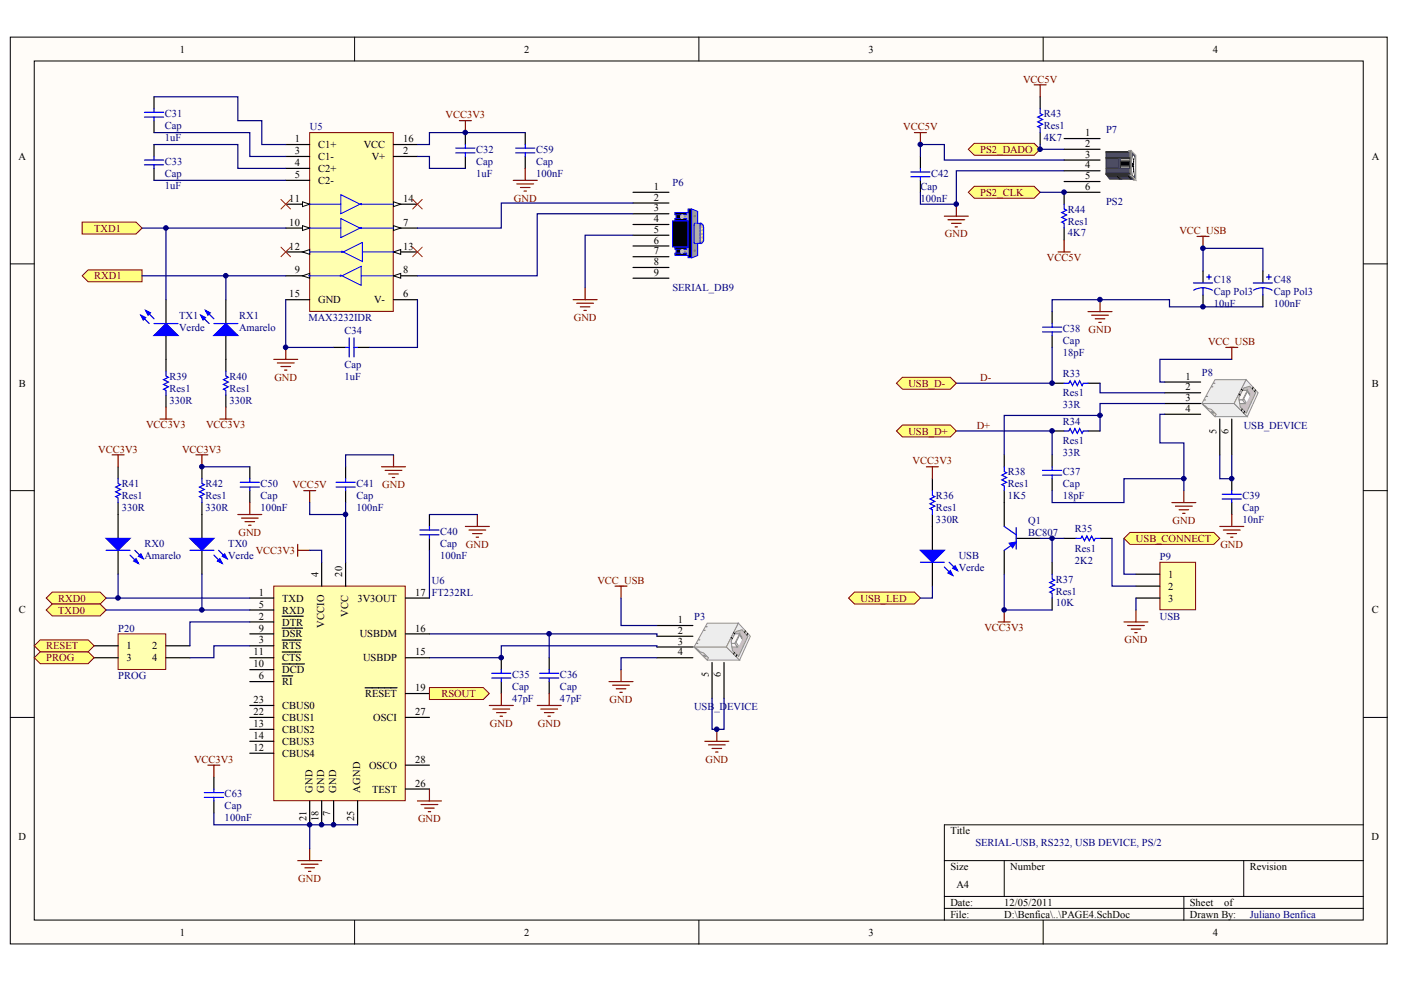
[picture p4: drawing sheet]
<svg xmlns="http://www.w3.org/2000/svg" width="287mm" height="202mm" viewBox="0 0 287 202" stroke-linecap="round" stroke-linejoin="round" font-family="sans-serif">
<defs><g id="words">
<g font-size="2.2">
<text x="36.8" y="10.8">1</text>
<text x="107.3" y="10.8">2</text>
<text x="177.8" y="10.8">3</text>
<text x="248.3" y="10.8">4</text>
<text x="60.3" y="29.1">1</text>
<text x="82.5" y="29.1">16</text>
<text x="222.1" y="27.9">1</text>
<text x="3.8" y="32.7">A</text>
<text x="60.3" y="34">4</text>
<text x="60.3" y="31.6">3</text>
<text x="65.1" y="30.3">C1+</text>
<text x="65.1" y="35.2">C2+</text>
<text x="65.1" y="32.8">C1-</text>
<text x="74.5" y="30.3">VCC</text>
<text x="76.1" y="32.8">V+</text>
<text x="82.5" y="31.6">2</text>
<text x="222.1" y="30.1">2</text>
<text x="222.1" y="32.3">3</text>
<text x="222.1" y="34.5">4</text>
<text x="280.8" y="32.7">A</text>
<text x="59.2" y="41.3">11</text>
<text x="60.3" y="36.5">5</text>
<text x="65.1" y="37.7">C2-</text>
<text x="82.5" y="41.3">14</text>
<text x="133.9" y="38.9">1</text>
<text x="133.9" y="41.1">2</text>
<text x="222.1" y="36.7">5</text>
<text x="222.1" y="38.9">6</text>
<text x="59.2" y="46.2">10</text>
<text x="82.5" y="46.2">7</text>
<text x="133.9" y="43.3">3</text>
<text x="133.9" y="45.5">4</text>
<text x="133.9" y="47.7">5</text>
<text x="59.2" y="51.1">12</text>
<text x="82.5" y="51.1">13</text>
<text x="133.9" y="49.9">6</text>
<text x="133.9" y="52.1">7</text>
<text x="60.3" y="56">9</text>
<text x="82.5" y="56">8</text>
<text x="133.9" y="54.3">8</text>
<text x="133.9" y="56.5">9</text>
<text x="59.2" y="60.9">15</text>
<text x="65.1" y="62.1">GND</text>
<text x="76.6" y="62.1">V-</text>
<text x="82.5" y="60.9">6</text>
<text x="242.7" y="77.8">1</text>
<text x="3.9" y="79.2">B</text>
<text x="242.7" y="80">2</text>
<text x="242.7" y="82.2">3</text>
<text x="280.9" y="79.2">B</text>
<text x="242.7" y="84.4">4</text>
<text x="239.2" y="118.3">1</text>
<text x="3.9" y="125.6">C</text>
<text x="53" y="124.5">5</text>
<text x="53" y="122">1</text>
<text x="57.8" y="125.7">RXD</text>
<text x="57.8" y="123.2">TXD</text>
<text x="73.2" y="123.2">3V3OUT</text>
<text x="85" y="122">17</text>
<text x="239.2" y="120.8">2</text>
<text x="239.2" y="123.2">3</text>
<text x="280.9" y="125.6">C</text>
<text x="53" y="129.3">9</text>
<text x="53" y="126.9">2</text>
<text x="53" y="131.8">3</text>
<text x="57.8" y="130.6">DSR</text>
<text x="57.8" y="128.1">DTR</text>
<text x="73.6" y="130.6">USBDM</text>
<text x="85" y="129.3">16</text>
<text x="138.8" y="127.6">1</text>
<text x="138.8" y="129.8">2</text>
<text x="25.9" y="133">1</text>
<text x="25.9" y="135.5">3</text>
<text x="31.2" y="133">2</text>
<text x="31.2" y="135.5">4</text>
<text x="51.9" y="136.7">10</text>
<text x="51.9" y="134.2">11</text>
<text x="57.8" y="137.9">DCD</text>
<text x="57.8" y="135.5">CTS</text>
<text x="57.8" y="133">RTS</text>
<text x="74.3" y="135.5">USBDP</text>
<text x="85" y="134.2">15</text>
<text x="138.8" y="132">3</text>
<text x="138.8" y="134.2">4</text>
<text x="53" y="139.1">6</text>
<text x="57.8" y="140.3">RI</text>
<text x="74.7" y="142.8">RESET</text>
<text x="85" y="141.6">19</text>
<text x="51.9" y="148.9">13</text>
<text x="51.9" y="146.5">22</text>
<text x="51.9" y="144">23</text>
<text x="57.8" y="147.7">CBUS1</text>
<text x="57.8" y="145.2">CBUS0</text>
<text x="76.4" y="147.7">OSCI</text>
<text x="85" y="146.5">27</text>
<text x="51.9" y="153.8">12</text>
<text x="51.9" y="151.3">14</text>
<text x="57.8" y="155">CBUS4</text>
<text x="57.8" y="150.1">CBUS2</text>
<text x="57.8" y="152.6">CBUS3</text>
<text x="75.6" y="157.5">OSCO</text>
<text x="85" y="161.1">26</text>
<text x="85" y="156.2">28</text>
<text x="76.2" y="162.3">TEST</text>
<text x="3.8" y="172.1">D</text>
<text x="194.6" y="170.8">Title</text>
<text x="280.8" y="172.1">D</text>
<text x="194.6" y="178.2">Size</text>
<text x="206.8" y="178.2">Number</text>
<text x="255.8" y="178.2">Revision</text>
<text x="194.6" y="185.5">Date:</text>
<text x="195.8" y="181.8">A4</text>
<text x="205.6" y="185.5">12/05/2011</text>
<text x="243.6" y="185.5">Sheet</text>
<text x="250.6" y="185.5">of</text>
<text x="36.8" y="191.6">1</text>
<text x="107.3" y="191.6">2</text>
<text x="177.8" y="191.6">3</text>
<text x="194.6" y="188">File:</text>
<text x="205.6" y="188">D:\Benfica\..\PAGE4.SchDoc</text>
<text x="243.6" y="188">Drawn By:</text>
<text x="248.3" y="191.6">4</text>
</g>
<g font-size="2.2" fill="#800000">
<text x="209.4" y="16.9">VCC5V</text>
<text x="91.2" y="24.2">VCC3V3</text>
<text x="184.9" y="26.7">VCC5V</text>
<text x="200.7" y="31.3">PS2_DADO</text>
<text x="105.2" y="41.3">GND</text>
<text x="200.7" y="40.1">PS2_CLK</text>
<text x="19.3" y="47.5">TXD1</text>
<text x="241.4" y="47.9">VCC_USB</text>
<text x="193.4" y="48.6">GND</text>
<text x="214.3" y="53.5">VCC5V</text>
<text x="19.3" y="57.2">RXD1</text>
<text x="117.5" y="65.7">GND</text>
<text x="222.9" y="68.2">GND</text>
<text x="247.3" y="70.7">VCC_USB</text>
<text x="56.2" y="78">GND</text>
<text x="186" y="79.2">USB_D-</text>
<text x="200.7" y="78">D-</text>
<text x="29.9" y="87.7">VCC3V3</text>
<text x="42.2" y="87.7">VCC3V3</text>
<text x="186" y="89">USB_D+</text>
<text x="199.9" y="87.8">D+</text>
<text x="20.1" y="92.7">VCC3V3</text>
<text x="37.3" y="92.7">VCC3V3</text>
<text x="186.8" y="95.1">VCC3V3</text>
<text x="59.9" y="100">VCC5V</text>
<text x="78.2" y="100">GND</text>
<text x="240" y="107.3">GND</text>
<text x="48.8" y="109.7">GND</text>
<text x="52.3" y="113.5">VCC3V3</text>
<text x="95.4" y="112.2">GND</text>
<text x="232.6" y="111">USB_CONNECT</text>
<text x="249.8" y="112.2">GND</text>
<text x="122.3" y="119.6">VCC_USB</text>
<text x="11.9" y="123.2">RXD0</text>
<text x="11.9" y="125.7">TXD0</text>
<text x="176.2" y="123.2">USB_LED</text>
<text x="201.5" y="129.3">VCC3V3</text>
<text x="230.2" y="131.7">GND</text>
<text x="9.5" y="135.5">PROG</text>
<text x="9.5" y="133">RESET</text>
<text x="90.4" y="142.8">RSOUT</text>
<text x="124.8" y="144">GND</text>
<text x="100.3" y="148.8">GND</text>
<text x="110.1" y="148.8">GND</text>
<text x="39.7" y="156.2">VCC3V3</text>
<text x="144.4" y="156.2">GND</text>
<text x="85.6" y="168.4">GND</text>
<text x="61.1" y="180.6">GND</text>
</g>
<g font-size="2.2" fill="#000080">
<text x="33.7" y="24">C31</text>
<text x="213.7" y="24">R43</text>
<text x="33.7" y="28.9">1uF</text>
<text x="33.7" y="26.4">Cap</text>
<text x="63.4" y="26.7">U5</text>
<text x="213.7" y="28.9">4K7</text>
<text x="213.7" y="26.4">Res1</text>
<text x="226.4" y="27.2">P7</text>
<text x="33.7" y="33.8">C33</text>
<text x="97.5" y="31.3">C32</text>
<text x="97.5" y="33.8">Cap</text>
<text x="109.7" y="31.3">C59</text>
<text x="109.7" y="33.8">Cap</text>
<text x="33.7" y="38.7">1uF</text>
<text x="33.7" y="36.2">Cap</text>
<text x="97.5" y="36.2">1uF</text>
<text x="109.7" y="36.2">100nF</text>
<text x="137.7" y="38.2">P6</text>
<text x="188.4" y="41.3">100nF</text>
<text x="188.4" y="38.9">Cap</text>
<text x="190.6" y="36.2">C42</text>
<text x="218.6" y="43.5">R44</text>
<text x="218.6" y="46">Res1</text>
<text x="226.4" y="42.1">PS2</text>
<text x="218.6" y="48.4">4K7</text>
<text x="137.7" y="59.7">SERIAL_DB9</text>
<text x="248.5" y="58">C18</text>
<text x="260.7" y="58">C48</text>
<text x="36.7" y="65.3">TX1</text>
<text x="48.9" y="65.3">RX1</text>
<text x="63.2" y="65.8">MAX3232IDR</text>
<text x="248.5" y="62.9">10uF</text>
<text x="248.5" y="60.4">Cap Pol3</text>
<text x="260.7" y="62.9">100nF</text>
<text x="260.7" y="60.4">Cap Pol3</text>
<text x="36.7" y="67.7">Verde</text>
<text x="48.9" y="67.7">Amarelo</text>
<text x="70.5" y="68.5">C34</text>
<text x="217.6" y="68">C38</text>
<text x="217.6" y="70.4">Cap</text>
<text x="34.7" y="77.8">R39</text>
<text x="47" y="77.8">R40</text>
<text x="70.5" y="77.8">1uF</text>
<text x="70.5" y="75.3">Cap</text>
<text x="217.6" y="77.3">R33</text>
<text x="217.6" y="72.9">18pF</text>
<text x="246" y="77">P8</text>
<text x="34.7" y="82.7">330R</text>
<text x="34.7" y="80.2">Res1</text>
<text x="47" y="82.7">330R</text>
<text x="47" y="80.2">Res1</text>
<text x="217.6" y="83.6">33R</text>
<text x="217.6" y="81.2">Res1</text>
<text x="217.6" y="87.1">R34</text>
<text x="254.6" y="87.8">USB_DEVICE</text>
<text x="217.6" y="93.4">33R</text>
<text x="217.6" y="91">Res1</text>
<text x="24.9" y="99.8">R41</text>
<text x="42.1" y="99.8">R42</text>
<text x="53.3" y="99.8">C50</text>
<text x="73" y="99.8">C41</text>
<text x="206.3" y="97.3">R38</text>
<text x="206.3" y="99.8">Res1</text>
<text x="217.6" y="97.3">C37</text>
<text x="217.6" y="99.8">Cap</text>
<text x="24.9" y="104.7">330R</text>
<text x="24.9" y="102.2">Res1</text>
<text x="42.1" y="104.7">330R</text>
<text x="42.1" y="102.2">Res1</text>
<text x="53.3" y="104.7">100nF</text>
<text x="53.3" y="102.2">Cap</text>
<text x="73" y="104.7">100nF</text>
<text x="73" y="102.2">Cap</text>
<text x="191.6" y="107.1">330R</text>
<text x="191.6" y="102.2">R36</text>
<text x="191.6" y="104.7">Res1</text>
<text x="206.3" y="102.2">1K5</text>
<text x="210.5" y="107.3">Q1</text>
<text x="217.6" y="102.2">18pF</text>
<text x="254.4" y="107.1">10nF</text>
<text x="254.4" y="102.2">C39</text>
<text x="254.4" y="104.7">Cap</text>
<text x="29.6" y="112">RX0</text>
<text x="46.7" y="112">TX0</text>
<text x="90.1" y="109.5">C40</text>
<text x="90.1" y="112">Cap</text>
<text x="210.5" y="109.8">BC807</text>
<text x="220" y="109.1">R35</text>
<text x="220" y="113">Res1</text>
<text x="29.6" y="114.4">Amarelo</text>
<text x="46.7" y="114.4">Verde</text>
<text x="88.4" y="119.6">U6</text>
<text x="90.1" y="114.4">100nF</text>
<text x="196.3" y="114.4">USB</text>
<text x="196.3" y="116.9">Verde</text>
<text x="216.1" y="119.3">R37</text>
<text x="220" y="115.4">2K2</text>
<text x="237.5" y="114.7">P9</text>
<text x="88.4" y="122">FT232RL</text>
<text x="216.1" y="124.2">10K</text>
<text x="216.1" y="121.8">Res1</text>
<text x="24.2" y="129.3">P20</text>
<text x="142.1" y="126.9">P3</text>
<text x="237.5" y="126.9">USB</text>
<text x="24.2" y="139.1">PROG</text>
<text x="104.8" y="143.8">47pF</text>
<text x="104.8" y="138.9">C35</text>
<text x="104.8" y="141.3">Cap</text>
<text x="114.6" y="143.8">47pF</text>
<text x="114.6" y="138.9">C36</text>
<text x="114.6" y="141.3">Cap</text>
<text x="142.1" y="145.5">USB_DEVICE</text>
<text x="46" y="163.3">C63</text>
<text x="46" y="165.8">Cap</text>
<text x="46" y="168.2">100nF</text>
<text x="199.7" y="173.3">SERIAL-USB, RS232, USB DEVICE, PS/2</text>
<text x="255.8" y="188">Juliano Benfica</text>
</g>
<g font-size="2.1">
<text x="249" y="88.9" transform="rotate(-90 249 88.9)">5</text>
<text x="251.5" y="88.9" transform="rotate(-90 251.5 88.9)">6</text>
<text x="65.2" y="118.1" transform="rotate(-90 65.2 118.1)">4</text>
<text x="70.1" y="118.1" transform="rotate(-90 70.1 118.1)">20</text>
<text x="66.4" y="128.6" transform="rotate(-90 66.4 128.6)">VCCIO</text>
<text x="71.3" y="126.3" transform="rotate(-90 71.3 126.3)">VCC</text>
<text x="145.1" y="138.7" transform="rotate(-90 145.1 138.7)">5</text>
<text x="147.5" y="138.7" transform="rotate(-90 147.5 138.7)">6</text>
<text x="63.9" y="162.3" transform="rotate(-90 63.9 162.3)">GND</text>
<text x="66.4" y="162.3" transform="rotate(-90 66.4 162.3)">GND</text>
<text x="67.6" y="167.1" transform="rotate(-90 67.6 167.1)">7</text>
<text x="68.8" y="162.3" transform="rotate(-90 68.8 162.3)">GND</text>
<text x="73.8" y="162.3" transform="rotate(-90 73.8 162.3)">AGND</text>
<text x="62.7" y="168.2" transform="rotate(-90 62.7 168.2)">21</text>
<text x="65.2" y="168.2" transform="rotate(-90 65.2 168.2)">18</text>
<text x="72.5" y="168.2" transform="rotate(-90 72.5 168.2)">25</text>
</g>
</g></defs>
<g fill="#fffcf8" stroke="#000" stroke-width=".2">
<path d="M2.1 7.6h281.9v185.7h-281.9z"/>
<path d="M7 12.5h272.1v175.9h-272.1z"/>
</g>
<g fill="none" stroke="#000" stroke-width=".2">
<path d="M72.6 7.6v4.9M143.1 7.6v4.9M213.6 7.6v4.9M2.1 54h4.9M279.1 54h4.9M2.1 100.5h4.9M279.1 100.5h4.9M2.1 146.9h4.9M279.1 146.9h4.9M193.3 176.3h85.8M205.6 176.3v7.3M254.6 176.3v7.3"/>
<path d="M279.1 168.9h-85.8v19.6M72.6 188.5v4.9M143.1 188.5v4.9M193.3 183.6h85.8M193.3 186h85.8M213.6 188.5v4.9M242.4 183.6v4.9"/>
</g>
<path d="M63.4 27.2h17.1v36.6h-17.1z" fill="#ffffb0" stroke="#800000" stroke-width=".2"/>
<path d="M80.6 51.6h4.9" fill="none" stroke="#000" stroke-width=".25"/>
<path d="M80.6 51.6l1.4-.5v1z" fill="#fffcf8" stroke="#000" stroke-width=".2"/>
<path d="M58.5 46.7h4.9" fill="none" stroke="#000" stroke-width=".25"/>
<path d="M61.9 46.2l1.5 .5-1.5 .5z" fill="#fffcf8" stroke="#000" stroke-width=".2"/>
<path d="M58.5 41.8h4.9" fill="none" stroke="#000" stroke-width=".25"/>
<path d="M61.9 41.3l1.5 .5-1.5 .5z" fill="#fffcf8" stroke="#000" stroke-width=".2"/>
<path d="M80.6 56.5h4.9" fill="none" stroke="#000" stroke-width=".25"/>
<path d="M80.6 56.5l1.4-.5v1z" fill="#fffcf8" stroke="#000" stroke-width=".2"/>
<path d="M58.5 51.6h4.9" fill="none" stroke="#000" stroke-width=".25"/>
<path d="M61.9 51.6l1.5-.5v1z" fill="#fffcf8" stroke="#000" stroke-width=".2"/>
<path d="M58.5 56.5h4.9" fill="none" stroke="#000" stroke-width=".25"/>
<path d="M61.9 56.5l1.5-.5v1z" fill="#fffcf8" stroke="#000" stroke-width=".2"/>
<path d="M80.6 41.8h4.9" fill="none" stroke="#000" stroke-width=".25"/>
<path d="M80.6 41.3l1.4 .5-1.4 .5z" fill="#fffcf8" stroke="#000" stroke-width=".2"/>
<path d="M80.6 46.7h4.9" fill="none" stroke="#000" stroke-width=".25"/>
<path d="M80.6 46.2l1.4 .5-1.4 .5z" fill="#fffcf8" stroke="#000" stroke-width=".2"/>
<g fill="none" stroke="#000" stroke-width=".25">
<path d="M31.5 19.8v2.5M31.5 24.7v2.5M31.5 29.6v2.4M31.5 34.5v2.4M58.5 29.6h4.9M58.5 34.5h4.9M58.5 32h4.9M58.5 36.9h4.9M80.6 29.6h4.9M80.6 32h4.9M95.3 27.2v2.4M95.3 32v2.5"/>
<path d="M58.5 61.4h4.9M68.3 71.2h2.5M73.2 71.2h2.5M80.6 61.4h4.9"/>
</g>
<g fill="none" stroke="#00f" stroke-width=".2">
<path d="M69.8 39.9l3.9 1.9-3.9 2zM63.2 56.5h6.3M63.4 51.6h6.4M63.4 41.8h6.4M63.4 46.7h6.4M69.8 44.8l3.9 1.9-3.9 2zM70 56.5l3.9-2v3.9zM70.3 51.6l3.9-2v4zM73.9 56.5h6.4M74.2 51.6h6.4M74.2 41.8h6.4M74.2 46.7h6.4"/>
<circle cx="69.7" cy="56.5" r=".12"/>
<circle cx="70" cy="51.6" r=".12"/>
<circle cx="73.9" cy="46.7" r=".12"/>
<circle cx="73.9" cy="41.8" r=".12"/>
</g>
<g fill="none" stroke="#00f" stroke-width=".25">
<path d="M29.6 23h3.9M29.6 24h3.9M29.6 32.8h3.9M29.6 33.8h3.9M31.5 22.3v.7M31.5 24v.7M31.5 32v.8M31.5 33.8v.7M93.3 30.3h3.9M93.3 31.3h3.9M95.3 29.6v.7M95.3 31.3v.7"/>
<path d="M70.8 71.2h.7M71.5 69.2v3.9M72.5 69.2v3.9M72.5 71.2h.7"/>
</g>
<path d="M31.5 19.8h17.2v4.9h4.9v4.9h4.9M31.5 29.6h17.2v4.9h9.8M31.5 27.2h19.6v4.8h7.4M31.5 36.9h27M85.5 32h2.4v2.5h7.4M58.5 61.4v9.8h9.8M85.5 61.4v9.8h-9.8" fill="none" stroke="#000080" stroke-width=".25"/>
<path d="M16.8 45.5h11.1l1.2 1.2-1.2 1.2h-11.1z" fill-rule="evenodd" fill="#ffff80" stroke="#800000" stroke-width=".2"/>
<path d="M94 24.7h2.5M95.3 24.7v2.5M56 73.6h4.9M56.8 74.3h3.4M57.5 75.1h2M58.3 75.8h.4M58.5 71.2v2.4" fill="none" stroke="#800000" stroke-width=".25"/>
<path d="M16.8 56.5l1.2-1.2h11.1v2.4h-11.1z" fill-rule="evenodd" fill="#ffff80" stroke="#800000" stroke-width=".2"/>
<g fill="none" stroke="#800000" stroke-width=".25">
<path d="M124.7 139.6h4.9M125.9 120h2.5M127.1 120v2.5M127.1 137.2v2.4M100.2 144.5h4.9M100.9 145.2h3.4M101.6 146h2M102.4 146.7h.5M102.6 142v2.5M110 144.5h4.9M110.7 145.2h3.4M111.4 146h2"/>
<path d="M112.2 146.7h.5M112.4 142v2.5M125.4 140.3h3.5M126.2 141.1h1.9M126.9 141.8h.5"/>
</g>
<path d="M102.6 134.7v2.5M102.6 139.6v2.4M112.4 134.7v2.5M112.4 139.6v2.4" fill="none" stroke="#000" stroke-width=".25"/>
<path d="M100.7 137.9h3.9M100.7 138.9h3.9M102.6 137.2v.7M102.6 138.9v.7M110.5 137.9h3.9M110.5 138.9h3.9M112.4 137.2v.7M112.4 138.9v.7" fill="none" stroke="#00f" stroke-width=".25"/>
<path d="M226.4 31.1h5.1v1.1h-5.1z" fill="#4d4d5c" stroke="#323543" stroke-width=".2"/>
<path d="M226.4 31.1h4.9v.2h-4.9z" fill="#000" stroke="#323543" stroke-width=".2"/>
<path d="M229.4 32.3h1.9v.7h-1.9z" fill="#c0c0c0" stroke="#323543" stroke-width=".2"/>
<path d="M226.4 34.5h5.1v1.2h-5.1z" fill="#4d4d5c" stroke="#323543" stroke-width=".2"/>
<path d="M231.6 30.8l1 1v5.1l-1-.9z" fill-rule="evenodd" fill="#4d4d5c" stroke="#beb5b2" stroke-width=".2"/>
<path d="M232 32a8.6 8.6 0 0 1 0 3.9 8.6 8.6 0 0 1 0-3.9z" fill="#4d4d5c" stroke="#000" stroke-width=".2"/>
<path d="M226.4 35.7h4.7l1 1h-4.9z" fill-rule="evenodd" fill="#4d4d5c" stroke="#323543" stroke-width=".2"/>
<path d="M231.1 30.8h.5v5.2h-.5v-.3h.2v-4.6h-.2z" fill-rule="evenodd" fill="#323543" stroke="#918e92" stroke-width=".2"/>
<path d="M231.8 33.3l.2-1.2a7.1 7.1 0 0 1 0 3.8l-.2-1.6" fill="none" stroke="#fff" stroke-width=".2"/>
<path d="M232.1 32.5v.3M232.1 33v.3M232.1 33.5v.3M232.1 34v.2M232.1 34.5v.2M232.1 35v.2" fill="none" stroke="#000" stroke-width=".2"/>
<path d="M226.4 32.3h2.7v2.1h-2.7z" fill="#4d4d5c" stroke="#323543" stroke-width=".2"/>
<path d="M226.4 32.3h4.9v.2h-4.9z" fill="#000" stroke="#323543" stroke-width=".2"/>
<path d="M229.1 32.5h.2v1.9h-.2z" fill="#4d4d5c" stroke="#4d4d5c" stroke-width=".2"/>
<path d="M229.4 34h1.9v.4h-1.9z" fill="#c0c0c0" stroke="#323543" stroke-width=".2"/>
<path d="M226.4 35.5h4.9v.2h-4.9zM229.4 33h1.9v1h-1.9z" fill="#000" stroke="#323543" stroke-width=".2"/>
<path d="M231.1 36h.5l1 .9h-.5z" fill-rule="evenodd" fill="#4d4d5c" stroke="#b0a6a6" stroke-width=".2"/>
<g fill="#000" stroke="#323543" stroke-width=".2">
<path d="M228.4 36h.5l.7 .7h-.5z" fill-rule="evenodd"/>
<path d="M230.6 36h.5l.7 .7h-.5z" fill-rule="evenodd"/>
<path d="M226.7 36h4.4l.2 .2h-4.4z" fill-rule="evenodd"/>
</g>
<path d="M217.8 28.4h7.4M217.8 30.6h7.4M217.8 32.8h7.4M217.8 35h7.4M217.8 37.2h7.4M217.8 39.4h7.4" fill="none" stroke="#000" stroke-width=".25"/>
<path d="M141.6 42.8l1.2 .5v9l-1.2 .5z" fill-rule="evenodd" fill="#a0a0a0" stroke="#00f" stroke-width=".2"/>
<path d="M142.3 45.7h1.2v4.1h-1.2z" fill="#b0b0b0" stroke="#00f" stroke-width=".2"/>
<path d="M137.7 45.2h3.1v5.4h-3.1zM138.4 50.6h2.4v1.7h-2.4zM138.4 43.5h2.4v1.7h-2.4zM140.9 42.8h.7v10h-.7z" fill="#000" stroke="#00f" stroke-width=".2"/>
<g fill="#c0c0c0" stroke="#b2acb0" stroke-width=".2">
<path d="M139.4 51.1h1.2v-.2h.3v1.2h-.3v-.3h-1.2v-.2h1.2v-.2h-1.2z" fill-rule="evenodd"/>
<path d="M139.4 44h1.2v-.2h.3v1.2h-.3v-.2h-1.2v-.3h1.2v-.2h-1.2z" fill-rule="evenodd"/>
</g>
<g fill="none" stroke="#808080" stroke-width=".2">
<circle cx="142.3" cy="51.3" r=".16"/>
<circle cx="142.3" cy="44.3" r=".16"/>
</g>
<path d="M138.2 51.8h2.4v.5h-2.4zM138.2 50.6h2.4v.5h-2.4zM138.2 44.8h2.4v.4h-2.4zM138.2 43.5h2.4v.5h-2.4z" fill="#000" stroke="#00f" stroke-width=".2"/>
<path d="M139.4 51.2l.3-.1 .2 .2-.2 .5-.3-.1zM139.4 44.1l.3-.1 .2 .2-.2 .6-.3-.2z" fill="none" stroke="#c0c0c0" stroke-width=".2"/>
<g fill="#c0c0c0" stroke="#c0c0c0" stroke-width=".2">
<path d="M139.4 44.3h.4v.2h-.4z"/>
<path d="M139.4 51.4h.4v.2h-.4z"/>
</g>
<g fill="#b0b0b0" stroke="#b0b0b0" stroke-width=".2">
<path d="M143.7 46a.41 .41 0 0 1 .3 .4 .41 .41 0 0 1-.3 .4l-.1-.4z"/>
<path d="M143.4 45.8a.41 .41 0 0 1 .4 .4 .41 .41 0 0 1-.4 .4l-.1-.4z"/>
<path d="M143.4 49a.41 .41 0 0 1 .4 .4 .41 .41 0 0 1-.4 .4l-.1-.4z"/>
<path d="M143.7 48.7a.41 .41 0 0 1 .3 .4 .41 .41 0 0 1-.3 .4l-.1-.4z"/>
<path d="M143.3 46.2h.7v2.9h-.7z"/>
</g>
<path d="M143.6 45.7l.2 .3v3.6l-.2 .3z" fill-rule="evenodd" fill="#b0b0b0" stroke="#b0b0b0" stroke-width=".2"/>
<path d="M143.3 49.2h.2v.2h-.2z" fill="#909100" stroke="#e7ec73" stroke-width=".2"/>
<path d="M143.3 48.9h.5v.2h-.5z" fill="#a5a069" stroke="#e7ec73" stroke-width=".2"/>
<path d="M143.3 48.4h.2v.2h-.2z" fill="#909100" stroke="#e7ec73" stroke-width=".2"/>
<path d="M143.3 48.2h.5v.2h-.5z" fill="#a5a069" stroke="#e7ec73" stroke-width=".2"/>
<path d="M143.3 47.7h.2v.2h-.2z" fill="#909100" stroke="#e7ec73" stroke-width=".2"/>
<path d="M143.3 47.4h.5v.2h-.5z" fill="#a5a069" stroke="#e7ec73" stroke-width=".2"/>
<path d="M143.3 47h.2v.2h-.2z" fill="#909100" stroke="#e7ec73" stroke-width=".2"/>
<path d="M143.3 46.7h.5v.2h-.5z" fill="#a5a069" stroke="#e7ec73" stroke-width=".2"/>
<path d="M143.3 46.2h.2v.2h-.2z" fill="#909100" stroke="#e7ec73" stroke-width=".2"/>
<g fill="#b0b0b0" stroke="#b0b0b0" stroke-width=".2">
<path d="M142.4 46a.41 .41 0 0 1 .4 .4 .41 .41 0 0 1-.4 .4l-.1-.4z"/>
<path d="M142.2 45.8a.41 .41 0 0 1 .3 .4 .41 .41 0 0 1-.3 .4l-.1-.4z"/>
<path d="M142.4 48.7a.41 .41 0 0 1 .4 .4 .41 .41 0 0 1-.4 .4l-.1-.4z"/>
<path d="M142.1 46.2h.7v2.9h-.7z"/>
<path d="M142.2 49a.41 .41 0 0 1 .3 .4 .41 .41 0 0 1-.3 .4l-.1-.4z"/>
</g>
<path d="M142.3 45.7l.3 .3v3.6l-.3 .3z" fill-rule="evenodd" fill="#b0b0b0" stroke="#b0b0b0" stroke-width=".2"/>
<path d="M142.3 45.7l-.2 .3v3.7l.2 .2M143.4 45.8h.2l.3 .3 .2 .5v2.7l-.6 .5-.2-.1z" fill="none" stroke="#00f" stroke-width=".2"/>
<g fill="none" stroke="#000" stroke-width=".25">
<path d="M129.6 39.4h7.3M129.6 41.6h7.3M129.6 43.8h7.3M129.6 46h7.3M129.6 48.2h7.3M129.6 50.4h7.3M129.6 52.6h7.3M129.6 54.8h7.3M129.6 57h7.3M215.4 78.5h2.4M215.4 63.8v2.5M215.4 68.7v2.5"/>
<path d="M222.7 78.5h2.5M190.9 98v2.5M205.6 93.2v2.4M215.4 88.3h2.4M215.4 93.2v2.4M215.4 98v2.5M222.7 88.3h2.5M252.2 98v2.5M190.9 105.4v7.3M190.9 115.2v4.8M205.6 100.5v7.3M205.6 112.7v4.9"/>
<path d="M208 110.3h4.9M215.4 115.2v2.4M217.8 110.3h2.5M225.2 110.3h2.4M252.2 102.9v2.5M215.4 122.5v2.4"/>
</g>
<g fill="none" stroke="#00f" stroke-width=".25">
<path d="M213.4 67h4M213.4 68h4M215.4 66.3v.7M215.4 68v.7M217.8 78.5h1l.3-.5 .5 1 .4-1 .5 1 .5-1 .5 1 .3-.5h.9M205.6 95.6v1l.5 .2-1 .5 1 .5-1 .5 1 .5-1 .5 .5 .2v1M213.4 96.3h4M213.4 97.3h4M215.4 95.6v.7M215.4 97.3v.7M217.8 88.3h1l.3-.5 .5 1 .4-1 .5 1 .5-1 .5 1 .3-.5h.9M188.4 115.2h4.9"/>
<path d="M190.9 100.5v1l.5 .2-1 .5 1 .5-1 .5 1 .5-1 .5 .5 .2v1M193.3 116.1l1.7 1.7M194.3 115.2l1.7 1.7M205.6 107.8l2.4 1.7M207.3 111.5l-1.7 1.2M208 108.1v4.4M215.4 117.6v1l.5 .2-1 .5 1 .5-1 .5 1 .5-1 .5 .5 .2v1M220.3 110.3h1l.2-.5 .5 1 .5-1 .5 1 .5-1 .5 1 .2-.5h1M250.2 101.2h3.9M250.2 102.2h3.9M252.2 100.5v.7M252.2 102.2v.7"/>
</g>
<g fill="#00f" stroke="#00f" stroke-width=".25">
<path d="M188.4 112.7h4.9l-2.4 2.5z"/>
<path d="M194.1 117.4l.5-.5 .4 .9z"/>
<path d="M195 116.4l.5-.5 .5 1z"/>
</g>
<path d="M206.6 111.2l1.4-.2-.7 1.2z" fill="#00f" stroke="#00f" stroke-width=".2"/>
<g fill="#ededed" stroke="#918e92" stroke-width=".2">
<path d="M142.1 132.5h6.6l2.7 2.7h-6.6z" fill-rule="evenodd"/>
<path d="M144.8 127.6h6.4l-2.5 4.9h-6.6z" fill-rule="evenodd"/>
<path d="M151.2 127.6l2.4 2.7-2.2 4.9-2.7-2.7z" fill-rule="evenodd"/>
</g>
<path d="M150.7 129.3l1.2-.3 1.2 1.3-1.9 4.2-1.3-1.3-.2-1.9z" fill-rule="evenodd" fill="#c0c0c0" stroke="#918e92" stroke-width=".2"/>
<path d="M151.4 130.1l.5 .7-.7 1.5-.5-.8z" fill-rule="evenodd" fill="#fff" stroke="#fff" stroke-width=".2"/>
<g fill="#f7f7f7" stroke="#918e92" stroke-width=".2">
<path d="M151.4 129.8v.3l-1 1.7z" fill-rule="evenodd"/>
<path d="M150.4 131.8l.3-.3 .5 .8-.3 .2z" fill-rule="evenodd"/>
<path d="M151.4 129.8l.5 .8v.2l-.5-.7z" fill-rule="evenodd"/>
<path d="M150.4 129.8h1l-1 2h-.7v-.5z" fill-rule="evenodd"/>
<path d="M149.7 131.8h.7l.5 .7h-1.1z" fill-rule="evenodd"/>
</g>
<path d="M149.7 130.6l.2 .2M150.2 129.6l.2 .2M150.4 133.6l-.2 .4M150.8 134.1l-.1 .4M152.6 129.2l-.2 .4M153.1 129.7l-.2 .4" fill="none" stroke="#000" stroke-width=".2"/>
<path d="M142.6 131.8h.3M143 131h.3M144.1 129.1h.2M144.5 128.4h.3" fill="none" stroke="#808080" stroke-width=".25"/>
<path d="M142.3 132.8l1 .7 .8 .2 .9 1-.2 .5z" fill-rule="evenodd" fill="#e0e0e0" stroke="#918e92" stroke-width=".2"/>
<path d="M144.1 134.2h.2l.2 .3h-.2z" fill-rule="evenodd" fill="#808080" stroke="#918e92" stroke-width=".2"/>
<path d="M134.5 128.1h7.3M134.5 130.3h7.3M134.5 132.5h7.3M134.5 134.7h7.3M145.8 135.7v7.3M148.2 135.7v7.3" fill="none" stroke="#000" stroke-width=".25"/>
<g fill="#ededed" stroke="#918e92" stroke-width=".2">
<path d="M246 82.6h6.7l2.6 2.7h-6.6z" fill-rule="evenodd"/>
<path d="M248.7 77.8h6.4l-2.4 4.8h-6.7z" fill-rule="evenodd"/>
<path d="M255.1 77.8l2.5 2.6-2.3 4.9-2.6-2.7z" fill-rule="evenodd"/>
</g>
<path d="M254.6 79.5l1.2-.4 1.3 1.3-1.9 4.2-1.3-1.2-.3-2z" fill-rule="evenodd" fill="#c0c0c0" stroke="#918e92" stroke-width=".2"/>
<path d="M255.3 80.2l.5 .7-.7 1.5-.5-.7z" fill-rule="evenodd" fill="#fff" stroke="#fff" stroke-width=".2"/>
<g fill="#f7f7f7" stroke="#918e92" stroke-width=".2">
<path d="M255.3 80l-.7 1.7-.2 .2z" fill-rule="evenodd"/>
<path d="M254.4 81.9l.2-.2 .5 .7-.2 .2z" fill-rule="evenodd"/>
<path d="M255.3 80l.5 .7v.2l-.5-.7z" fill-rule="evenodd"/>
<path d="M254.4 80h.9l-.9 1.9h-.7l-.1-.5z" fill-rule="evenodd"/>
<path d="M253.7 81.9h.7l.5 .7h-1.1z" fill-rule="evenodd"/>
</g>
<path d="M254.1 79.7l.3 .3M256.5 79.3l-.1 .4M257 79.9l-.2 .3M253.6 80.7l.3 .2M254.3 83.8l-.2 .3M254.8 84.2l-.2 .4" fill="none" stroke="#000" stroke-width=".2"/>
<path d="M248 79.2h.3M248.5 78.5h.2M246.5 81.9h.3M247 81.2h.2" fill="none" stroke="#808080" stroke-width=".25"/>
<path d="M246.3 82.9l1 .7 .7 .3 1 .9-.3 .5z" fill-rule="evenodd" fill="#e0e0e0" stroke="#918e92" stroke-width=".2"/>
<path d="M248 84.4h.2l.3 .2h-.3z" fill-rule="evenodd" fill="#808080" stroke="#918e92" stroke-width=".2"/>
<path d="M238.4 78.2h7.4M238.4 80.4h7.4M238.4 82.6h7.4M238.4 84.8h7.4M249.7 85.8v7.4M252.2 85.8v7.4" fill="none" stroke="#000" stroke-width=".25"/>
<path d="M225.2 78.5v1.9h13.2M252.2 73.6h-14.7v4.6h.9M238.4 82.6h-13.2v5.7M238.4 84.8h-.9v5.9h4.9v7.3M249.7 93.2v4.8h2.5v-4.8M87.9 129.8h46.6v.5M112.4 129.8v4.9M127.1 122.5v5.6h7.4M134.5 132.5v-.2h-31.9v2.4h-14.7M134.5 134.7h-7.4v2.5M145.8 143v6.4h2.4v-6.4" fill="none" stroke="#000080" stroke-width=".25"/>
<g fill="none" stroke="#800000" stroke-width=".25">
<path d="M222.7 63.8h4.9M223.5 64.6h3.4M224.2 65.3h2M225 66h.4M225.2 61.4v2.4M250.9 71.2h2.5M252.2 71.2v2.4M239.9 102.9h4.9M240.6 103.7h3.5M241.4 104.4h1.9M242.1 105.1h.5M242.4 100.5v2.4"/>
<path d="M249.7 107.8h4.9M250.4 108.6h3.5M251.2 109.3h1.9M251.9 110h.5M252.2 105.4v2.4M144.3 151.8h4.9M145 152.6h3.5M145.8 153.3h1.9M146.5 154h.5M146.7 149.4v2.4"/>
</g>
<path d="M237.5 115.2h7.3v9.7h-7.3z" fill="#ffffb0" stroke="#800000" stroke-width=".2"/>
<path d="M232.6 117.6h4.9M232.6 120h4.9M232.6 122.5h4.9" fill="none" stroke="#000" stroke-width=".25"/>
<path d="M215.4 71.2v7.3h-19.6M195.8 88.3h19.6v4.9M205.6 117.6v7.3h9.8M212.9 110.3h4.9M215.4 100.5v2.4h14.7v-4.9h12.3v2.5M215.4 110.3v4.9M227.6 110.3v9.7h5M232.6 122.5v2.4" fill="none" stroke="#000080" stroke-width=".25"/>
<path d="M189.6 95.6h2.5M190.9 95.6v2.4M204.4 127.4h2.4M205.6 124.9v2.5M230.1 127.4h4.9M230.8 128.1h3.5M231.6 128.8h1.9M232.3 129.6h.5M232.6 124.9v2.5" fill="none" stroke="#800000" stroke-width=".25"/>
<path d="M173.7 122.5l1.2-1.2h12.3l1.2 1.2-1.2 1.2h-12.3z" fill-rule="evenodd" fill="#ffff80" stroke="#800000" stroke-width=".2"/>
<path d="M29.1 46.7h29.4M29.1 56.5h29.4M34 46.7v14.7M46.2 56.5v4.9M129.6 43.8h-19.6v12.7h-24.5M129.6 48.2h-9.8v10.7M129.6 41.6h-27v5.1h-17.1M190.9 120v2.5h-2.5" fill="none" stroke="#000080" stroke-width=".25"/>
<path d="M119.8 58.9v2.5M117.3 61.4h4.9M118.1 62.1h3.4M118.8 62.8h2M119.5 63.6h.5M32.8 85.8h2.4M34 83.4v2.4M45 85.8h2.5M46.2 83.4v2.4" fill="none" stroke="#800000" stroke-width=".25"/>
<path d="M57.5 40.8l2 2M57.5 50.6l2 2M59.5 40.8l-2 2M59.5 50.6l-2 2M84.5 40.8l1.9 2M84.5 50.6l1.9 2M86.4 40.8l-1.9 2M86.4 50.6l-1.9 2" fill="none" stroke="#f00" stroke-width=".2"/>
<path d="M34 61.4v4.9M34 68.7v7.3M46.2 61.4v4.9M46.2 68.7v7.3M24.2 95.6v2.4M34 80.9v2.5M41.3 95.6v2.4M46.2 80.9v2.5M24.2 102.9v7.4M24.2 112.7v4.9M41.3 102.9v7.4M41.3 112.7v4.9" fill="none" stroke="#000" stroke-width=".25"/>
<g fill="#00f" stroke="#00f" stroke-width=".25">
<path d="M43.8 68.7l2.4-2.4 2.5 2.4z"/>
<path d="M42.1 63.6l1 .5-.5 .5z"/>
<path d="M41.1 64.6l1 .4-.5 .5z"/>
<path d="M31.5 68.7l2.5-2.4 2.4 2.4z"/>
<path d="M29.8 63.6l1 .5-.5 .5z"/>
<path d="M28.8 64.6l1 .4-.5 .5z"/>
<path d="M21.7 110.3h4.9l-2.4 2.4z"/>
<path d="M27.4 114.9l.5-.5 .4 1z"/>
<path d="M28.3 113.9l.5-.5 .5 1z"/>
<path d="M38.9 110.3h4.9l-2.5 2.4z"/>
<path d="M44.5 114.9l.5-.5 .5 1z"/>
<path d="M45.5 113.9l.5-.5 .5 1z"/>
</g>
<g fill="none" stroke="#00f" stroke-width=".25">
<path d="M28.8 64.6l1.7 1.7M29.8 63.6l1.7 1.7M31.5 66.3h4.9M34 76v1l.5 .3-1 .5 1 .4-1 .5 1 .5-1 .5 .5 .3v.9M41.1 64.6l1.7 1.7M42.1 63.6l1.7 1.7M43.8 66.3h4.9M46.2 76v1l.5 .3-1 .5 1 .4-1 .5 1 .5-1 .5 .5 .3v.9M24.2 98v1l.5 .3-1 .5 1 .4-1 .5 1 .5-1 .5 .5 .3v.9M41.3 98v1l.5 .3-1 .5 1 .4-1 .5 1 .5-1 .5 .5 .3v.9M21.7 112.7h4.9M26.6 113.7l1.7 1.7"/>
<path d="M27.6 112.7l1.7 1.7M38.9 112.7h4.9M43.8 113.7l1.7 1.7M44.8 112.7l1.7 1.7"/>
</g>
<path d="M56 120h27v44h-27z" fill="#ffffb0" stroke="#800000" stroke-width=".2"/>
<g fill="none" stroke="#000" stroke-width=".25">
<path d="M65.8 115.2v4.8M70.8 115.2v4.8M87.9 105.4v2.4M87.9 110.3v2.4M51.1 124.9h4.9M51.1 139.6h4.9M51.1 129.8h4.9M51.1 137.2h4.9M51.1 134.7h4.9M51.1 122.5h4.9M51.1 127.4h4.9M51.1 132.3h4.9"/>
<path d="M57.8 138.4h2.1M57.8 128.6h4.2M57.8 136h4.5M57.8 133.5h3.9M57.8 126.2h4.3M57.8 131.1h3.9M83 129.8h4.9M83 134.7h4.9M83 122.5h4.9M51.1 154.3h4.9M51.1 149.4h4.9M51.1 151.8h4.9"/>
<path d="M51.1 146.9h4.9M51.1 144.5h4.9M74.7 140.9h6.6M83 142h4.9M83 146.9h4.9M83 156.7h4.9M63.4 164v4.9M65.8 164v4.9M68.3 164v4.9M73.2 164v4.9M83 161.6h4.9"/>
</g>
<g fill="none" stroke="#800000" stroke-width=".25">
<path d="M22.9 93.2h2.5M24.2 93.2v2.4M40.1 93.2h2.5M41.3 93.2v2.4M62.2 100.5h2.4M63.4 100.5v2.4M95.3 107.8h4.9M96 108.6h3.4M96.7 109.3h2M97.5 110h.5M97.7 105.4v2.4M60.9 176.3h4.9"/>
<path d="M61.7 177h3.4M62.4 177.7h2M63.2 178.5h.4M63.4 173.8v2.5"/>
</g>
<path d="M87.9 112.7v9.8M87.9 105.4h9.8M73.2 168.9h-9.8v4.9" fill="none" stroke="#000080" stroke-width=".25"/>
<path d="M86 108.6h3.9M86 109.5h3.9M87.9 107.8v.8M87.9 109.5v.8" fill="none" stroke="#00f" stroke-width=".25"/>
<g fill="#ffff80" stroke="#800000" stroke-width=".2">
<path d="M9.5 122.5l1.2-1.2h9.8l1.2 1.2-1.2 1.2h-9.8z" fill-rule="evenodd"/>
<path d="M9.5 124.9l1.2-1.2h9.8l1.2 1.2-1.2 1.3h-9.8z" fill-rule="evenodd"/>
</g>
<path d="M212.9 29.6v1h4.9M80.6 93.2h-9.8v2.4M24.2 117.6v4.9M41.3 117.6v7.3M21.7 124.9h29.4M21.7 122.5h29.4" fill="none" stroke="#000080" stroke-width=".25"/>
<path d="M212.9 19.8v2.5M188.4 32v2.5M188.4 36.9v2.5M212.9 27.2v2.4M217.8 39.4v2.4M217.8 46.7v2.5M70.8 95.6v2.4M70.8 100.5v2.4" fill="none" stroke="#000" stroke-width=".25"/>
<path d="M186.5 35.2h3.9M186.5 36.2h3.9M188.4 34.5v.7M188.4 36.2v.7M212.9 22.3v.9l.5 .3-1 .5 1 .5-1 .5 1 .4-1 .5 .5 .3v1M217.8 41.8v1l.5 .2-.9 .5 .9 .5-.9 .5 .9 .5-.9 .5 .4 .2v1M68.8 98.8h3.9M68.8 99.8h3.9M70.8 98v.8M70.8 99.8v.7" fill="none" stroke="#00f" stroke-width=".25"/>
<g fill="none" stroke="#800000" stroke-width=".25">
<path d="M211.7 17.4h2.5M212.9 17.4v2.4M187.2 27.2h2.4M188.4 27.2v2.4M193.3 44.3h4.9M194.1 45h3.4M194.8 45.7h2M195.5 46.5h.5M195.8 41.8v2.5M216.6 51.6h2.5M217.8 49.2v2.4M78.1 95.6h4.9"/>
<path d="M78.8 96.3h3.5M79.6 97.1h1.9M80.3 97.8h.5M80.6 93.2v2.4"/>
</g>
<g fill="#ffff80" stroke="#800000" stroke-width=".2">
<path d="M198.2 30.6l1.3-1.2h12.2l1.2 1.2-1.2 1.2h-12.2z" fill-rule="evenodd"/>
<path d="M198.2 39.4l1.3-1.2h12.2l1.2 1.2-1.2 1.2h-12.2z" fill-rule="evenodd"/>
</g>
<path d="M107.5 27.2h-19.6v2.4h-2.4M188.4 32v-2.4h4.9v3.2h24.5M212.9 39.4h4.9M217.8 35h-22v6.8h-7.4v-2.4M41.3 95.6h9.8M63.4 112.7h2.4v2.5M63.4 102.9v2.5h7.4M70.8 102.9v12.3" fill="none" stroke="#000080" stroke-width=".25"/>
<g fill="none" stroke="#800000" stroke-width=".25">
<path d="M105.1 36.9h4.9M105.8 37.7h3.4M106.5 38.4h2M107.3 39.1h.5M107.5 34.5v2.4M48.7 105.4h4.9M49.4 106.1h3.5M50.2 106.8h1.9M50.9 107.6h.5M51.1 102.9v2.5M60.9 111.5v2.4M60.9 112.7h2.5"/>
<path d="M85.5 164h4.9M86.2 164.8h3.4M86.9 165.5h2M87.7 166.2h.5M87.9 161.6v2.4"/>
</g>
<path d="M107.5 27.2v2.4M107.5 32v2.5M51.1 95.6v2.4M51.1 100.5v2.4" fill="none" stroke="#000" stroke-width=".25"/>
<path d="M105.6 30.3h3.9M105.6 31.3h3.9M107.5 29.6v.7M107.5 31.3v.7M49.2 98.8h3.9M49.2 99.8h3.9M51.1 98v.8M51.1 99.8v.7" fill="none" stroke="#00f" stroke-width=".25"/>
<g fill="#ffff80" stroke="#800000" stroke-width=".2">
<path d="M183.5 78.5l1.2-1.2h9.9l1.2 1.2-1.2 1.2h-9.9z" fill-rule="evenodd"/>
<path d="M183.5 88.3l1.2-1.3h9.9l1.2 1.3-1.2 1.2h-9.9z" fill-rule="evenodd"/>
</g>
<path d="M230.1 110.3v7.3h2.5" fill="none" stroke="#000080" stroke-width=".25"/>
<path d="M230.1 110.3l1.2-1.3h17.2l1.2 1.3-1.2 1.2h-17.2z" fill-rule="evenodd" fill="#ffff80" stroke="#800000" stroke-width=".2"/>
<path d="M24.2 129.8h9.7v7.3h-9.7z" fill="#ffffb0" stroke="#800000" stroke-width=".2"/>
<path d="M19.3 132.3h4.9M19.3 134.7h4.9M34 132.3h4.9M34 134.7h4.9" fill="none" stroke="#000" stroke-width=".25"/>
<path d="M51.1 127.4h-12.2v4.9M51.1 132.3h-7.3v2.4h-4.9" fill="none" stroke="#000080" stroke-width=".25"/>
<g fill="#ffff80" stroke="#800000" stroke-width=".2">
<path d="M7 134.7l1.2-1.2h9.8l1.3 1.2-1.3 1.2h-9.8z" fill-rule="evenodd"/>
<path d="M7 132.3l1.2-1.3h9.8l1.3 1.3-1.3 1.2h-9.8z" fill-rule="evenodd"/>
</g>
<path d="M246.3 55.5v2.5M258.5 55.5v2.5M246.3 60.4v2.4M258.5 60.4v2.4M43.8 159.2v2.4M43.8 164v2.5" fill="none" stroke="#000" stroke-width=".25"/>
<g fill="none" stroke="#00f" stroke-width=".25">
<path d="M244.3 58h3.9M246.3 58.9l1.2 .2 .7 .3M246.3 58.9l-1.2 .2-.7 .3M246.3 58.9v1.5M247 56.7h1M247.5 56.2v1M256.6 58h3.9M258.5 58.9l1.2 .2 .7 .3M258.5 58.9l-1.1 .2-.8 .3M258.5 58.9v1.5M259.3 56.7h1M259.8 56.2v1"/>
<path d="M41.8 162.3h3.9M41.8 163.3h3.9M43.8 161.6v.7M43.8 163.3v.7"/>
</g>
<path d="M245.1 48.4h2.4M246.3 48.4v2.5M42.6 156.7h2.4M43.8 156.7v2.5" fill="none" stroke="#800000" stroke-width=".25"/>
<path d="M246.3 55.5v-4.6h12.2v4.6M258.5 62.8h-19.1v-1.4h-24v2.4M225.2 85.1h-19.6v8.1M43.8 166.5v2.4h19.6" fill="none" stroke="#000080" stroke-width=".25"/>
<path d="M87.9 140.8h11l1.3 1.2-1.3 1.3h-11z" fill-rule="evenodd" fill="#ffff80" stroke="#800000" stroke-width=".2"/>
<g fill="#000080" stroke="#000080" stroke-width=".2">
<circle cx="24.2" cy="122.5" r=".47"/>
<circle cx="34" cy="46.7" r=".47"/>
<circle cx="41.3" cy="124.9" r=".47"/>
<circle cx="41.3" cy="95.6" r=".47"/>
<circle cx="46.2" cy="56.5" r=".47"/>
<circle cx="58.5" cy="71.1" r=".47"/>
<circle cx="63.4" cy="168.9" r=".47"/>
<circle cx="65.8" cy="168.9" r=".47"/>
<circle cx="68.3" cy="168.9" r=".47"/>
<circle cx="70.7" cy="105.4" r=".47"/>
<circle cx="95.2" cy="27.1" r=".47"/>
<circle cx="102.6" cy="134.7" r=".47"/>
<circle cx="112.4" cy="129.8" r=".47"/>
<circle cx="146.7" cy="149.3" r=".47"/>
<circle cx="188.4" cy="29.6" r=".47"/>
<circle cx="195.8" cy="41.8" r=".47"/>
<circle cx="205.6" cy="124.9" r=".47"/>
<circle cx="212.9" cy="30.6" r=".47"/>
<circle cx="215.4" cy="110.2" r=".47"/>
<circle cx="215.4" cy="88.2" r=".47"/>
<circle cx="215.4" cy="78.5" r=".47"/>
<circle cx="217.8" cy="39.4" r=".47"/>
<circle cx="225.2" cy="85.1" r=".47"/>
<circle cx="225.2" cy="61.4" r=".47"/>
<circle cx="242.3" cy="98" r=".47"/>
<circle cx="246.3" cy="62.8" r=".47"/>
<circle cx="246.3" cy="50.8" r=".47"/>
<circle cx="252.1" cy="98" r=".47"/>
</g>
<use href="#words"/>
</svg>
